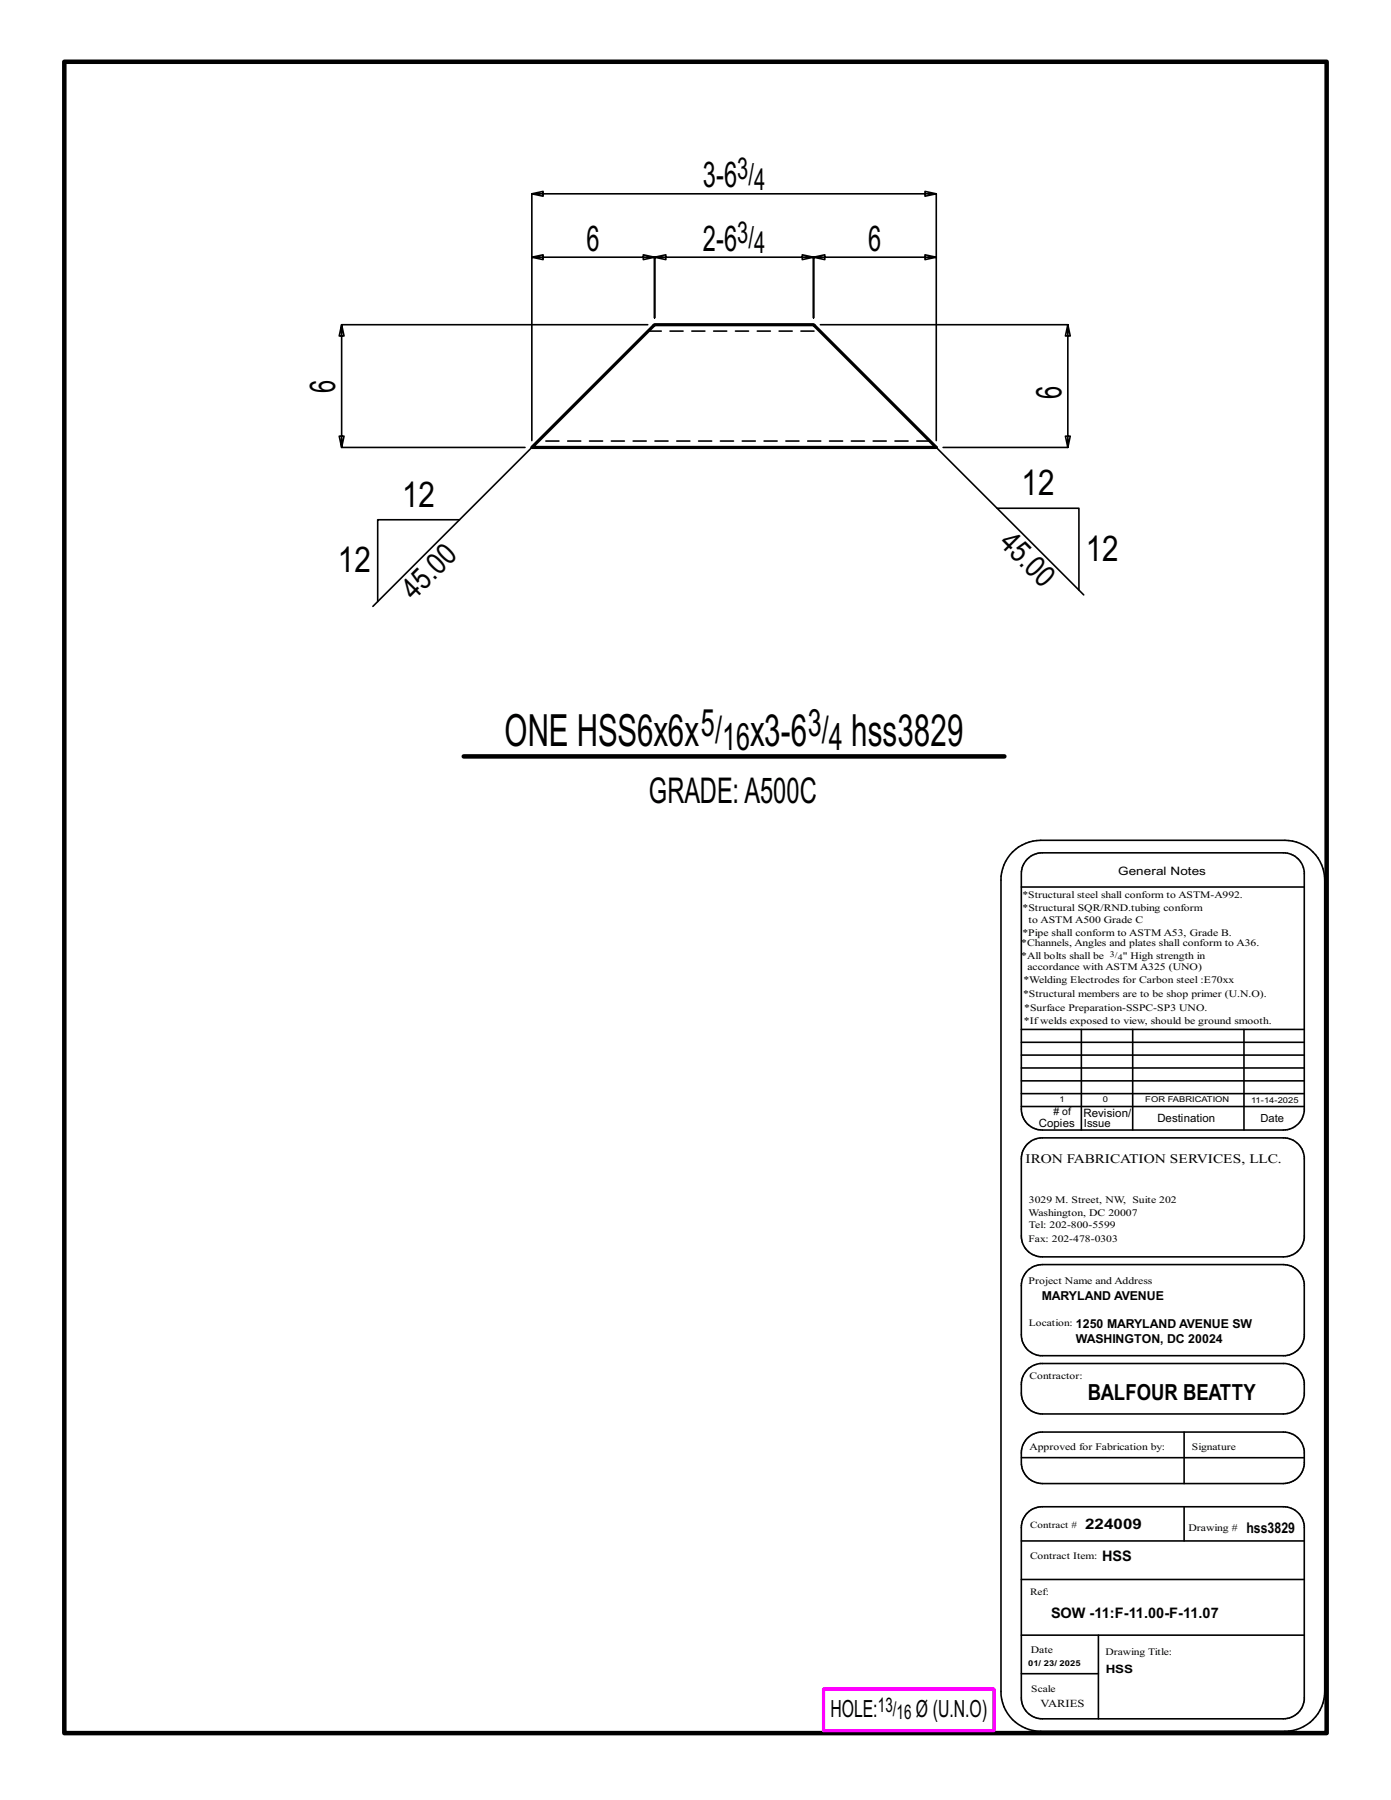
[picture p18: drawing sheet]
<svg xmlns="http://www.w3.org/2000/svg" width="216mm" height="279mm" viewBox="0 0 216 279" stroke-linecap="round" stroke-linejoin="round" font-family="sans-serif">
<defs><g id="words">
<g font-size="6.9">
<text x="78.3" y="115.9">ONE HSS6x6x</text>
<text x="116.4" y="115.9">x3-6</text>
<text x="132.1" y="115.9">hss3829</text>
</g>
<g font-size="5.9">
<text x="108.8" y="114.3">5/</text>
<text x="112.1" y="116.4">16</text>
<text x="125.4" y="114.3">3/</text>
<text x="128.7" y="116.4">4</text>
</g>
<g font-size="5.5">
<text x="109.1" y="29.1">3-6</text>
<text x="91" y="38.9">6</text>
<text x="109.1" y="38.9">2-6</text>
<text x="134.8" y="38.9">6</text>
<text x="52" y="61" transform="rotate(-90 52 61)">6</text>
<text x="164.7" y="62" transform="rotate(-90 164.7 62)">6</text>
<text x="158.5" y="76.8">12</text>
<text x="62.4" y="78.6">12</text>
<text x="52.4" y="88.8">12</text>
<text x="168.5" y="87">12</text>
<text x="100.7" y="124.6">GRADE:A500C</text>
</g>
<g font-size="4.7">
<text x="114.4" y="27.8">3/</text>
<text x="117" y="29.5">4</text>
<text x="114.4" y="37.7">3/</text>
<text x="117" y="39.3">4</text>
<text x="154.9" y="84.5" transform="rotate(45 154.9 84.5)">45.0</text>
<text x="64.2" y="93.2" transform="rotate(-45 64.2 93.2)">45.0</text>
</g>
<g font-size="3.7">
<text x="128.9" y="266.6">HOLE:</text>
<text x="142.2" y="266.6">Ø (U.N.O)</text>
</g>
<text font-size="3.4" x="168.8" y="217.4">BALFOUR BEATTY</text>
<g font-size="3.1">
<text x="136.3" y="265.8">13/</text>
<text x="139.2" y="266.9">16</text>
</g>
<g font-size="2.3">
<text x="168.4" y="237.3">224009</text>
<text x="193.5" y="238">hss3829</text>
<text x="171" y="242.3">HSS</text>
<text x="163.1" y="251.2">SOW -11:F-11.00-F-11.07</text>
</g>
<text font-size="2" x="159.2" y="180.5">IRON FABRICATION SERVICES, LLC.</text>
<g font-size="1.9">
<text x="161.7" y="201.8">MARYLAND AVENUE</text>
<text x="167" y="208.5">WASHINGTON, DC 20024</text>
<text x="167" y="206.1">1250 MARYLAND AVENUE SW</text>
</g>
<g font-size="1.8">
<text x="173.6" y="135.8">General Notes</text>
<text x="168.2" y="173.3">Revision/</text>
<text x="161.2" y="174.9">Copies</text>
<text x="179.6" y="174.2">Destination</text>
<text x="171.6" y="259.7">HSS</text>
</g>
<g font-size="1.7">
<text x="168.2" y="174.9">Issue</text>
<text x="195.7" y="174.2">Date</text>
<text x="161.5" y="265">VARIES</text>
</g>
<g font-size="1.6">
<text x="158.7" y="141.5">*Structural SQR/RND.tubing conform</text>
<text x="159.7" y="143.3">to ASTM A500 Grade C</text>
<text x="158.5" y="146.9">*Channels, Angles and plates shall conform to A36.</text>
<text x="158.5" y="148.8">*All bolts shall be</text>
<text x="158.7" y="145.2">*Pipe shall conform to ASTM A53, Grade B.</text>
<text x="174.3" y="148.8">&quot; High strength in</text>
<text x="158.8" y="154.8">*Structural members are to be shop primer (U.N.O).</text>
<text x="158.9" y="152.7">*Welding Electrodes for Carbon steel :E70xx</text>
<text x="159.5" y="150.6">accordance with ASTM A325 (UNO)</text>
<text x="158.9" y="158.9">*Ifwelds exposed to view, should be ground smooth.</text>
<text x="159" y="157">*Surface Preparation-SSPC-SP3 UNO.</text>
<text x="163.5" y="173.1"># of</text>
<text x="159.7" y="188.7">Washington, DC 20007</text>
<text x="159.7" y="190.6">Tel: 202-800-5599</text>
<text x="159.7" y="186.8">3029 M. Street, NW, Suite 202</text>
<text x="159.7" y="199.3">Project Name and Address</text>
<text x="159.8" y="225.1">Approved for Fabrication by:</text>
<text x="184.5" y="237.6">Drawing #</text>
<text x="160" y="256.6">Date</text>
</g>
<g font-size="1.5">
<text x="158.7" y="139.4">*Structural steel shall conform to ASTM-A992.</text>
<text x="159.7" y="192.7">Fax: 202-478-0303</text>
<text x="159.7" y="205.8">Location:</text>
<text x="159.8" y="214">Contractor:</text>
<text x="185" y="225.1">Signature</text>
<text x="159.9" y="237.1">Contract #</text>
<text x="159.9" y="241.9">Contract Item:</text>
<text x="159.9" y="247.6">Ref:</text>
<text x="171.6" y="256.9">Drawing Title:</text>
<text x="160.1" y="262.7">Scale</text>
</g>
<g font-size="1.3">
<text x="172.3" y="148.5">3/</text>
<text x="173.5" y="149">4</text>
</g>
<g font-size="1.2">
<text x="164.5" y="171.1">1</text>
<text x="171.2" y="171.1">0</text>
<text x="177.8" y="171.1">FOR FABRICATION</text>
<text x="194.2" y="171.2">11-14-2025</text>
<text x="159.6" y="258.7">01/ 23/ 2025</text>
</g>
</g></defs>
<g fill="none" stroke="#000" stroke-width=".25">
<path d="M82.5 39.9v-9.8l1.8 .4v-.8l-1.8 .4h62.8l-1.7 .4v-.8l1.7 .4v9.8M100.5 50.4h-47.5l-.3 1.8h.7l-.4-1.8v19.1l-.3-1.8h.7l-.4 1.8h28.5M127.3 50.4h38.4l-.3 1.8h.7l-.4-1.8v19.1l-.3-1.8h.7l-.4 1.8h-19.3M82.5 68.4v-28.5l1.8 .4v-.7l-1.8 .3h19.1l-1.8 .4v-.7l1.8 .3v9.4v-9.4l1.7 .4v-.7l-1.7 .3h24.7l-1.8 .4v-.7l1.8 .3v9.4v-9.4l1.7 .4v-.7l-1.7 .3h19l-1.7 .4v-.7l1.7 .3v28.5M82.5 69.5l-24.6 24.6M145.3 69.5l22.9 22.8M154.8 78.9h12.7v12.7M71.3 80.7h-12.7v12.7M157.2 132.3a6.3 6.3 0 0 1 4.3-1.9h37.9a6.2 6.2 0 0 1 6.2 6.2v126a6.2 6.2 0 0 1-6.2 6.1h-37.9a6.1 6.1 0 0 1-6.1-6.1v-126a6.1 6.1 0 0 1 1.8-4.3zM158.5 137.7h43.9M159.5 133.3a3.3 3.3 0 0 1 2.3-.9h37.4a3.3 3.3 0 0 1 3.2 2.9v37.2a3.2 3.2 0 0 1-3.2 2.9h-37.4a3.2 3.2 0 0 1-3.3-3.2v-36.6a3.2 3.2 0 0 1 1-2.3zM158.5 159.8h43.9"/>
<path d="M167.8 159.8v15.6M175.8 159.8v15.6M193.1 159.8v15.6M158.5 165.8h43.9M158.5 167.8h43.9M158.5 163.8h43.9M158.5 161.8h43.9M158.5 171.8h43.9M158.5 169.8h43.9M159.5 177.6a3.3 3.3 0 0 1 2.3-1h37.4a3.3 3.3 0 0 1 3.2 3v12.6a3.3 3.3 0 0 1-3.2 2.9h-37.4a3.2 3.2 0 0 1-3.3-3.2v-12a3.2 3.2 0 0 1 1-2.3zM159.5 197.2l1-.7 1.3-.2h37.4a3.3 3.3 0 0 1 3.2 2.9v8.3a3.2 3.2 0 0 1-2.9 2.9h-38.1a3.3 3.3 0 0 1-2.9-3.2v-8l.3-.9zM159.5 212.6l.7-.6 1.2-.4h37.8a3.2 3.2 0 0 1 3.2 3v2a3.3 3.3 0 0 1-3.2 2.9h-37.4a3.2 3.2 0 0 1-3.3-3.3v-1.3a3.3 3.3 0 0 1 1-2.3z"/>
<path d="M158.5 239.2h43.9M158.5 226.3h43.9M159.5 234.8a3.3 3.3 0 0 1 2.3-.9h37.4a3.3 3.3 0 0 1 3.2 2.9v27.1a3.3 3.3 0 0 1-3.2 2.9h-37.4a3.2 3.2 0 0 1-3.3-3.2v-26.5a3.2 3.2 0 0 1 1-2.3zM159.5 223.2a3.3 3.3 0 0 1 2.3-.9h37.4a3.3 3.3 0 0 1 3.2 2.9v2.1a3.3 3.3 0 0 1-3.2 3h-37.4a3.3 3.3 0 0 1-3.3-3.3v-1.5a3.2 3.2 0 0 1 1-2.3zM183.8 222.3v8M183.8 233.9v5.3M158.5 245.2h43.9M158.5 259.8h12M158.5 253.8h43.9M170.5 253.8v13"/>
</g>
<path d="M10 9.6h195.9v259.4h-195.9zM72 117.4h83.9" fill="none" stroke="#000" stroke-width=".7"/>
<path d="M127.8 262.2h26.5v6.4h-26.5z" fill="none" stroke="#f0f" stroke-width=".5"/>
<path d="M101.4 50.6l.2-.2h24.7l19 19.1h-62.8z" fill="none" stroke="#000" stroke-width=".5"/>
<path d="M100.6 51.4h26.7M144.3 68.5h-60.8" fill="none" stroke="#000" stroke-width=".25" stroke-dasharray="2 1.4"/>
<use href="#words"/>
</svg>
